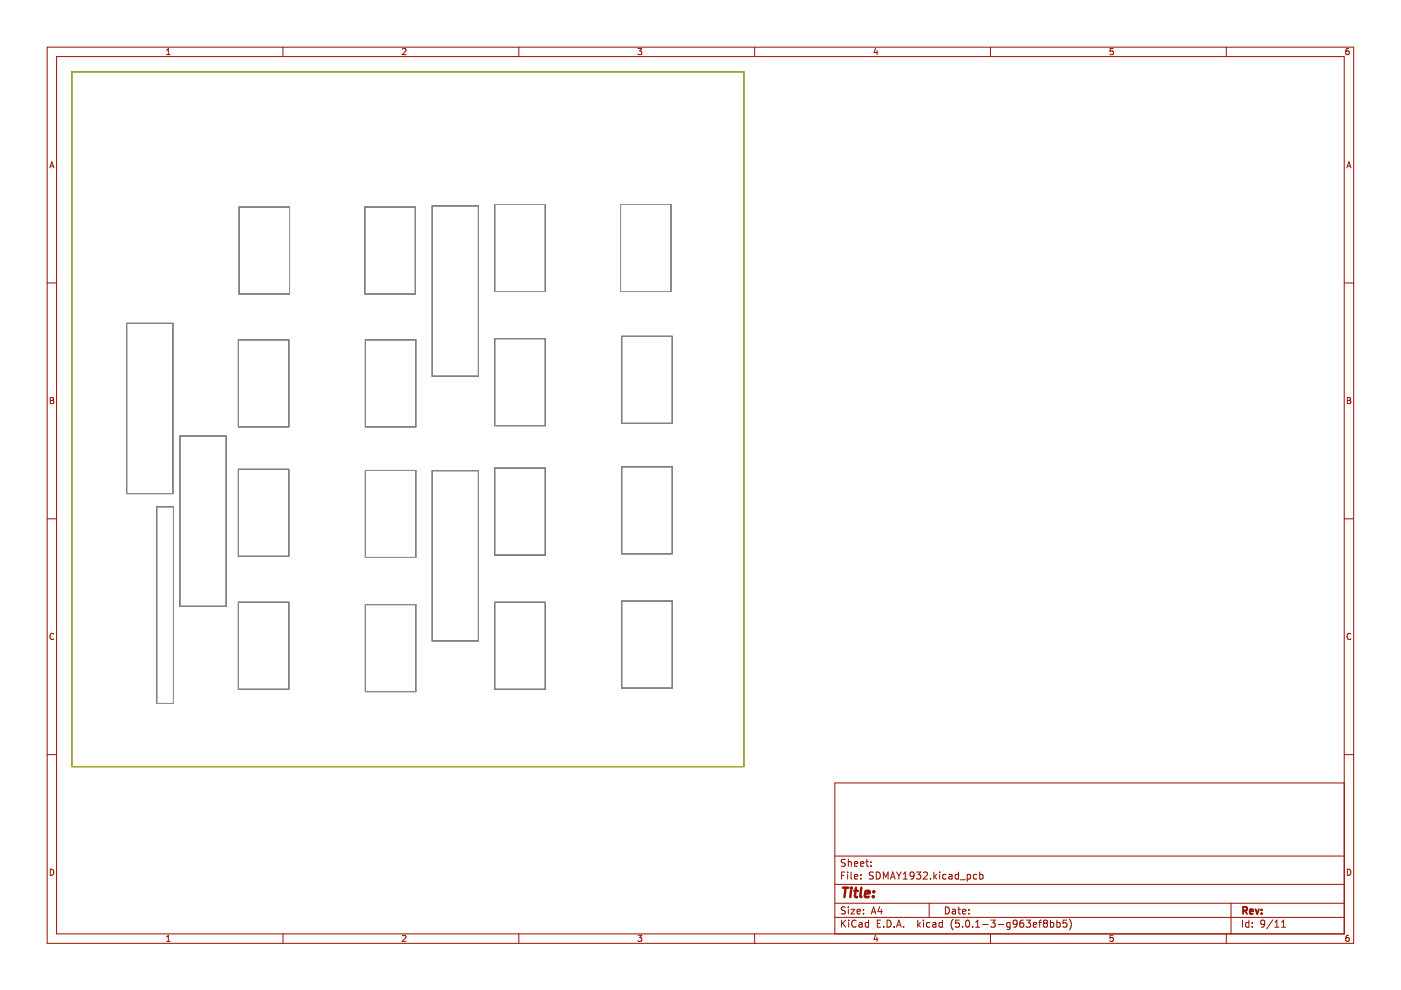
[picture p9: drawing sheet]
<svg xmlns="http://www.w3.org/2000/svg" width="297mm" height="210mm" viewBox="0 0 297 210" stroke-linecap="round" stroke-linejoin="round" font-family="sans-serif">
<g fill="none" stroke="#981200" stroke-width=".21">
<path d="M10 10h277v190h-277zM12 12h273v186h-273zM35.3 11.6h.8M35.3 10.7l.4-.4v1.3M60 10v2M85.3 10.4l.5-.1 .3 .4-.8 .9h.8M110 10v2M135.3 10.3h.8l-.5 .5 .4 .1v.6l-.2 .1-.5-.1M160 10v2M185.6 10.2l-.3 1h.8M185.9 10.7v.9M210 10v2"/>
<path d="M236 10.3h-.6l-.1 .6 .6-.1 .1 .7-.2 .1-.5-.1M260 10v2M285.9 10.3l-.3 .1-.2 .2-.1 .7 .3 .3 .4-.1-.1-.7h-.3l-.3 .2M10.6 35.6l.4-1.3 .4 1.3M10.7 35.2h.6M285.6 35.6l.4-1.3 .4 1.3M285.7 35.2h.6M10 60h2M285 60h2M10.7 84.3h.4l.2 .2-.2 .4 .2 .1 .1 .3-.2 .3h-.5zM10.7 84.9h.4M285.7 84.3h.4l.2 .2-.2 .4 .2 .1 .1 .3-.2 .3h-.5z"/>
<path d="M285.7 84.9h.4M10 110h2M285 110h2M11.4 134.4a.58 .58 0 0 0-.8 .5 .58 .58 0 0 0 .8 .6M286.4 134.4a.58 .58 0 0 0-.8 .5 .58 .58 0 0 0 .8 .6M10 160h2M285 166h-108v32M285 160h2M10.7 184.3a.66 .66 0 0 1 .7 .6 .66 .66 0 0 1-.7 .7zM35.3 198.7l.4-.4v1.3M35.3 199.6h.8M60 198v2"/>
<path d="M85.3 198.4l.5-.1 .3 .4-.8 .9h.8M110 198v2M135.3 198.3h.8l-.5 .5 .4 .1v.6l-.2 .1-.5-.1M160 198v2M177 194.5h108M177 191.5h108M177 187.5h108M177 181.5h108M178.4 195.1v1.5M178.4 185.6h.5M178.6 195.7l.7 .9M179.1 184.9h-.7v1.5"/>
<path d="M179.2 192.4l-.6-.1-.2 .1v.5l.7 .2 .1 .4-.3 .3-.5-.1M179.2 182.3l-.6-.1-.2 .1v.5l.7 .2 .1 .4-.3 .3-.5-.1M179.3 195.1l-.9 .8M179.7 184.9v.1M179.7 185.4v1M179.9 182.2v1.5M179.9 192.3v.1M179.9 192.8v1M179.9 182.8l.2-.1 .3 .1 .1 .9M179.9 195.1v.1M179.9 195.6v1M180.4 192.8h.8l-.8 1h.8"/>
<path d="M180.4 184.9v1.3l.2 .2M181.1 185.9l.8-.2-.1-.2-.4-.1-.3 .2 .1 .7h.6M181.1 183.2l.8-.2-.1-.2-.4-.1-.3 .2 .1 .7h.6M181.5 195.2a.71 .71 0 0 0-1 .5 .71 .71 0 0 0 .7 .9l.3-.2M181.7 193.3l.7-.2v-.2l-.5-.1-.2 .2 .1 .7h.6M182.1 195.7h.6l.1 .9M182.4 183.2l.7-.2v-.2l-.5-.1-.2 .2 .1 .7h.6M182.5 186.2v.2M182.5 185.5v.1M182.8 195.9l-.5 .1-.2 .2 .2 .4 .5-.1M183.1 193.6v.2M183.1 192.9v.1"/>
<path d="M183.6 182.7h.5M183.8 182.2v1.3l.3 .2M184.1 195.7l-.4-.1-.3 .3 .2 .6h.5M184.1 195.1v1.5M184.6 183.5v.2M184.6 182.8v.1M184.7 193.8l.5-1.5 .5 1.5M184.9 193.4h.7M185.1 185l-.5-.1-.2 .1v.5l.6 .2 .1 .4-.2 .3-.6-.1M185.6 198.2l-.3 1h.8M185.8 184.9a.76 .76 0 0 1 .9 .7 .76 .76 0 0 1-.9 .8zM185.9 198.7v.9"/>
<path d="M186 195.8h.5M186.5 192.2l-.4 1.1h1M186.7 195.1h-.7v1.5h.7M186.9 192.8v1M187.3 186.4v-1.5l.5 1.1 .5-1.1v1.5M187.4 196.4v.2M188.1 195.1a.76 .76 0 0 1 .8 .7 .76 .76 0 0 1-.8 .8zM188.8 186.4l.5-1.5 .5 1.5M188.9 186h.7M189.6 196.4v.2M190.1 196.6l.5-1.5 .5 1.5M190.1 184.9l.5 .8"/>
<path d="M190.2 196.2h.7M190.6 185.7v.7M191.1 184.9l-.5 .8M191.5 186.4h.9M191.5 185.3l.4-.4v1.5M191.6 196.4v.2M193.8 185.5l-.3 .3-.4-.1-.2-.2v-.3l.3-.3h.3l.3 .3a1 1 0 0 1-.4 1.2h-.3M194.3 184.9h.9l-.5 .6 .4 .1v.6l-.2 .2-.6-.2M194.6 195.1v1.5M194.7 196l.4 .6M195.1 195.6l-.5 .6M195.8 195.1v.1"/>
<path d="M195.8 195.6v1M195.8 185l.6-.1 .2 .4-.9 1.1h.9M197 191.5v3M197.1 195.7l-.4-.1-.3 .3 .2 .6h.5M197.3 186.2v.2M197.8 195.7h.6v.9M198 184.9v1.5M198.1 185.8l.5 .6M198.4 195.9l-.5 .1-.2 .2 .2 .4 .5-.1M198.6 185.4l-.6 .6M199.2 184.9v.1M199.2 185.4v1"/>
<path d="M199.8 195.7l-.4-.1-.3 .3 .1 .6h.6M199.8 195.1v1.5M200.4 192.3a.76 .76 0 0 1 .9 .7 .76 .76 0 0 1-.9 .8zM200.6 185.5l-.5-.1-.2 .3 .1 .6h.6M201.2 185.5h.6l.1 .9M201.9 185.7l-.5 .1-.3 .2 .3 .4 .5-.1M201.9 192.9h.6l.1 .9M202.1 194.9a1.72 1.72 0 0 0 0 2.3M202.6 193.1l-.5 .1-.2 .2 .2 .4 .5-.1M203.1 192.8h.5M203.2 185.5l-.4-.1-.3 .3 .1 .6h.6M203.2 184.9v1.5"/>
<path d="M203.3 192.3v1.3l.3 .2M203.4 195.1h-.8v.7l.2-.1h.5l.1 .2v.5l-.3 .2-.5-.2M203.6 186.5h1.1M204.1 193.3l.7-.2-.1-.2-.4-.1-.2 .2v.7h.6M204.1 196.4v.2M204.9 195.2l.2-.1a.8 .8 0 0 1 .5 .7 .8 .8 0 0 1-.5 .8l-.4-.6zM205.1 185.5l.4-.1 .3 .3-.2 .6h-.5M205.1 185.4v1.5M205.4 193.6v.2M205.4 192.9v.1M206.2 196.4v.2M206.9 196.6h.8"/>
<path d="M206.9 195.5l.4-.4v1.5M207.1 185.5l-.5-.1-.2 .3 .1 .6h.6M207.7 185.5l.4-.1 .3 .3-.1 .6h-.6M207.7 184.9v1.5M208.4 196h1.1M210 198v2M210.1 195.1h.9l-.5 .6 .4 .1v.6l-.2 .2-.6-.2M211.6 196h1.2M214.1 195.7l-.4-.1-.3 .3 .2 .6h.5M214.1 195.6v1.2l-.2 .3-.4-.1M215.6 195.7l-.2 .3-.5-.1-.1-.2v-.3l.3-.3 .4 .1 .1 .2a1 1 0 0 1-.4 1.2h-.3M216.9 195.1l-.4 .1a1.01 1.01 0 0 0 0 1.4l.5-.2 .1-.5-.3-.2h-.4l-.2 .2"/>
<path d="M217.6 195.1h.9l-.5 .6 .4 .1v.6l-.2 .2-.6-.2M219.1 196.1l.7-.2-.1-.2-.4-.1-.2 .2v.7h.6M220.2 195.6h.6M220.8 195.1l-.4 .2v1.3M221.5 195.7l-.3 .3v.3l.3 .3h.3l.3-.3v-.3l-.3-.3M221.5 195.7l-.3-.3 .3-.3h.3l.3 .3-.3 .3M221.5 195.7h.3M222.7 195.7l.4-.1 .3 .3-.1 .6h-.6M222.7 195.1v1.5M224.1 195.7l.4-.1 .3 .3-.2 .6h-.5M224.1 195.1v1.5M226.1 195.1h-.7v.7l.2-.1h.5l.1 .2-.1 .5-.2 .2-.5-.2"/>
<path d="M226.7 194.9a1.72 1.72 0 0 1 0 2.3M236 198.3h-.6l-.1 .6h.6l.1 .6-.2 .1-.5-.1M260 198v2M261 191.5v6.5M263.4 195.1v1.5M264.8 195.7l-.4-.1-.3 .3 .1 .6h.6M264.8 195.1v1.5M265.5 196.4v.2M265.5 195.7v.1M268.1 195.7l-.2 .3-.5-.1-.1-.2v-.3l.3-.3 .4 .1 .1 .2a1 1 0 0 1-.4 1.2h-.3M269.9 195l-1.3 1.9M270.3 196.6h.8"/>
<path d="M270.3 195.5l.4-.4v1.5M271.7 196.6h.9M271.7 195.5l.4-.4v1.5M285.7 184.3a.66 .66 0 0 1 .7 .6 .66 .66 0 0 1-.7 .7zM285.9 198.3l-.3 .1-.2 .2-.1 .7 .3 .3 .4-.1-.1-.6-.3-.1-.3 .2"/>
</g>
<path d="M263.6 193.1l.7-.1 .1-.2-.1-.4-.7-.1v1.5M263.9 193.1l.5 .7M265 193.3l.7-.2-.1-.2-.4-.1-.2 .2 .1 .7h.5M266.2 192.8l.4 1 .3-1M267.5 193.6v.2M267.5 192.9v.1" fill="none" stroke="#981200" stroke-width=".39"/>
<path d="M178.7 188.2h1.2M179.3 188.2l-.3 2M180.4 188.9l-.1 1.3M180.5 188.2v.2M181.1 188.9h.8M181.5 188.2l-.2 1.7v.2l.4 .1M182.6 188.2l-.2 1.7 .3 .3M183.4 189.5l1-.1-.1-.4-.5-.1-.3 .3-.1 .9h.8M185.2 190l-.1 .2M185.3 189v.2" fill="none" stroke="#981200" stroke-width=".52"/>
<g fill="none" stroke="#000" stroke-width=".21">
<path d="M15.2 15.2h142.5v147.4h-142.5zM50.7 43.9h10.7v18.4h-10.7zM77.4 43.9h10.7v18.4h-10.7zM91.6 43.7h9.8v36.1h-9.8zM104.9 43.4h10.7v18.4h-10.7zM131.6 43.4h10.7v18.4h-10.7zM26.9 68.6h9.8v36.1h-9.8zM50.5 72.1h10.7v18.4h-10.7zM77.5 72.1h10.7v18.4h-10.7zM104.9 71.8h10.7v18.5h-10.7zM131.8 71.3h10.7v18.4h-10.7zM38.1 92.4h9.8v36.1h-9.8z"/>
<path d="M50.5 99.5h10.7v18.4h-10.7zM77.5 99.7h10.7v18.5h-10.7zM91.6 99.8h9.8v36.1h-9.8zM104.9 99.2h10.7v18.5h-10.7zM131.8 99h10.7v18.4h-10.7zM33.2 107.5h3.6v41.7h-3.6zM50.5 127.7h10.7v18.4h-10.7zM77.5 128.2h10.7v18.4h-10.7zM104.9 127.7h10.7v18.4h-10.7zM131.8 127.4h10.7v18.5h-10.7z"/>
</g>
<path d="M15.2 15.2h142.5v147.4h-142.5z" fill="none" stroke="#cdca00" stroke-width=".21"/>
<g fill="none" stroke="#969696" stroke-width=".21">
<path d="M50.7 43.9h10.7v18.4h-10.7zM77.4 43.9h10.7v18.4h-10.7zM91.6 43.7h9.8v36.1h-9.8zM104.9 43.4h10.7v18.4h-10.7zM131.6 43.4h10.7v18.4h-10.7zM26.9 68.6h9.8v36.1h-9.8zM50.5 72.1h10.7v18.4h-10.7zM77.5 72.1h10.7v18.4h-10.7zM104.9 71.8h10.7v18.5h-10.7zM131.8 71.3h10.7v18.4h-10.7zM38.1 92.4h9.8v36.1h-9.8zM50.5 99.5h10.7v18.4h-10.7z"/>
<path d="M77.5 99.7h10.7v18.5h-10.7zM91.6 99.8h9.8v36.1h-9.8zM104.9 99.2h10.7v18.5h-10.7zM131.8 99h10.7v18.4h-10.7zM33.2 107.5h3.6v41.7h-3.6zM50.5 127.7h10.7v18.4h-10.7zM77.5 128.2h10.7v18.4h-10.7zM104.9 127.7h10.7v18.4h-10.7zM131.8 127.4h10.7v18.5h-10.7z"/>
</g>
</svg>
